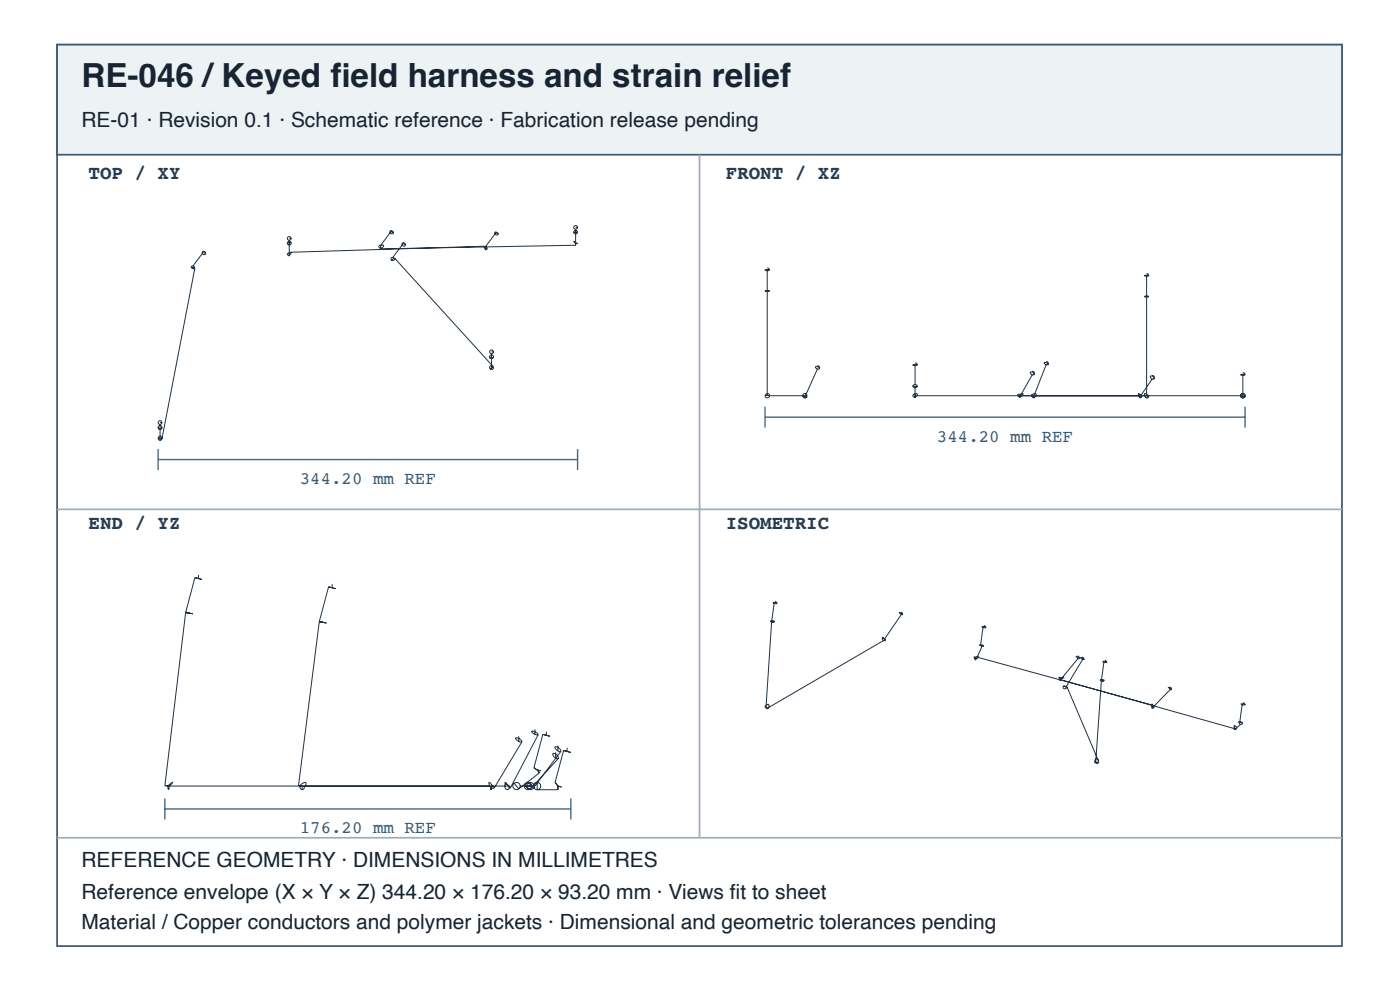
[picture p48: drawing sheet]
<svg xmlns="http://www.w3.org/2000/svg" width="297mm" height="210mm" viewBox="0 0 297 210" stroke-linecap="round" stroke-linejoin="round" font-family="sans-serif">
<defs><g id="words">
<text font-size="7" fill="#182431" x="17.3" y="18.4">RE-046 /Keyed fi eld harness and strain relief</text>
<g font-size="4.4" fill="#182431">
<text x="17.3" y="26.9">RE-01 · Revision 0.1 · Schematic reference · Fabrication release pending</text>
<text x="17.3" y="183.9">REFERENCE GEOMETRY · DIMENSIONS IN MILLIMETRES</text>
<text x="17.3" y="190.6">Reference envelope (X × Y × Z) 344.20 × 176.20 × 93.20 mm · Views fi t to sheet</text>
<text x="17.3" y="196.9">Material / Copper conductors and polymer jackets · Dimensional and geometric tolerances pending</text>
</g>
<g font-size="4.1" fill="#263d52">
<text x="18.8" y="38">TOP / XY</text>
<text x="154" y="38">FRONT / XZ</text>
<text x="18.8" y="112.1">END / YZ</text>
<text x="154" y="112.1">ISOMETRIC</text>
</g>
<g font-size="3.7" fill="#335b78">
<text x="198.8" y="93.6">344.20 mm REF</text>
<text x="63.6" y="102.6">344.20 mm REF</text>
<text x="63.6" y="176.7">176.20 mm REF</text>
</g>
</g></defs>
<path d="M12.1 9.5h272.6v191.1h-272.6z" fill="none" stroke="#405a70" stroke-width=".37"/>
<path d="M12.1 9.5h272.6v23.3h-272.6z" fill="#edf2f5"/>
<path d="M12.1 9.5h272.6v23.3h-272.6z" fill="none" stroke="#405a70" stroke-width=".37"/>
<path d="M148.4 32.8v144.8M12.1 108h272.6M12.1 177.6h272.6" fill="none" stroke="#9daebc" stroke-width=".37"/>
<g fill="none" stroke="#203246" stroke-width=".21">
<path d="M40.6 56.7l.3 .2h.4M40.6 56.7h.3M40.9 56.7l.4 .1M40.9 56.4l.4 .3M40.9 56.4l-.3 .3M40.9 56.7h.4M41.3 56.7v.1M41.3 56.8v.1M41.3 56.9l-6.9 36.1M43.3 53.3l-.4 .1a.38 .38 0 0 0 .2 .6 .38 .38 0 0 0 .5-.4M43.3 53.3l.3 .3M43.3 53.6h.3"/>
<path d="M43.3 53.3l-2.4 3.1M60.9 51.6a.41 .41 0 0 1 .5-.4 .41 .41 0 0 1 .4 .4M60.9 51.6a.42 .42 0 0 0 .5 .3 .42 .42 0 0 0 .4-.3M60.9 51.6l.5-.3 .4 .3M61.4 53.7l-.5 .2 .5 .3M61.4 53.7v.6v-.1M61.4 50.5h.4M61.4 50.9v2.7M61.4 53.6v.1M61.7 53.5l-.3 .1M61.7 53.5l.1 .2-.4 .5M61.8 50.5l-.4 .4"/>
<path d="M61.8 50.5a.41 .41 0 0 0-.5-.3 .41 .41 0 0 0-.3 .5l.4 .2M80.7 52l.1 .8M80.7 52l-.3 .1a.43 .43 0 0 0 .4 .6M80.8 52l.3-.1 .3 .2-.6 .6M80.8 52h-.1M80.8 52.7v.1M83.1 48.9l-.4 .1a.42 .42 0 0 0 .2 .5 .42 .42 0 0 0 .5-.1v-.1M83.1 48.9l.3 .4M83.1 49.3h.3M83.1 48.9l-2.3 3.1M83.3 54.6l.3 .1M83.3 54.6l-.3 .2 .1 .4"/>
<path d="M83.6 54.7l-.5 .5M83.6 54.7l.2 .1M83.8 54.8v.1a.55 .55 0 0 1-.7 .3M83.8 54.8l20.8 22.8M85.7 51.5l-.4 .2a.42 .42 0 0 0 .2 .4 .42 .42 0 0 0 .5 0v-.3M85.7 51.5l.3 .3M85.7 51.8h.3M85.7 51.5l-2.4 3.1M102.8 52.2l-.1 .2 .3 .5M102.8 52.2l.2 .1M102.8 52.2l-41.1 1.3M103 52.3v.3"/>
<path d="M103 52.3h.1M103 52.6v.3M103 52.3l.3 .3M103 52.6h.3M103.3 52.6v.3h-.3M105.3 49.2l-.3 .1a.42 .42 0 0 0 .2 .4 .42 .42 0 0 0 .5 0v-.2M105.3 49.2l.4 .3M105.3 49.5h.4M105.3 49.2l-2.3 3.1M121.7 49.3a.41 .41 0 0 1 .4-.4 .41 .41 0 0 1 .4 .4M121.7 49.3a.43 .43 0 0 0 .4 .3 .43 .43 0 0 0 .4-.3M121.7 49.3h.8"/>
<path d="M121.7 51.2l.4 .4zM122.1 48.2h.4M122.1 51.6h.4zM122.1 51.6v.4l-41.3 .8M122.1 48.6v3M122.5 48.2l-.4 .4M122.5 48.2a.41 .41 0 0 0-.5-.4 .41 .41 0 0 0-.3 .6l.4 .2M162.8 56.8l.4 .2v.3M162.8 57.1l.4 .2M162.8 57.1l-.5 .2h.9M162.8 57.1v4.5M243.3 58l.4 .2v.2"/>
<path d="M243.3 58.3l.4 .1M243.3 58.3l-.5 .2 .9-.1M243.3 58.3v4.5M103.9 75.6a.41 .41 0 0 0 .4 .4 .41 .41 0 0 0 .4-.4M103.9 75.6a.41 .41 0 0 1 .2-.4 .41 .41 0 0 1 .5 .1l.1 .3M104 78.2l.3 .2M104.3 74.6h.4M104.3 77.9h.4M104.3 77.9l-.3 .3M104.3 75v3.4M104.6 77.6h-.6l-.1 .4 .1 .2M104.6 77.6v.1"/>
<path d="M104.6 77.7l.1 .2M104.6 77.7l-.3 .2M104.7 74.6l-.4 .4M104.7 74.6a.41 .41 0 0 0-.5-.4 .41 .41 0 0 0-.3 .5l.4 .3M104.7 77.9l-.1 .3-.3 .2M162.3 61.7h.9M162.8 61.6l-.5 .1M162.8 61.6l.4 .1M162.8 61.6v22.2M173.4 77.5a.47 .47 0 0 1 .5 .7M173.4 78.2l-2.6 5.9M173.9 78.2l-.4-.4-.4-.1-.1 .3 .4 .2"/>
<path d="M173.9 78.2h-.5M194.1 76.9l.3 .1 .2 .4M194.1 77.3l.5 .1M194.1 77.3l-.4 .1h.9M194.1 77.3v4.2M219 78.7a.47 .47 0 0 1 .4 .7M219 79.4l-2.7 4.8M219.4 79.4a.53 .53 0 0 0-.8-.4l.4 .4M219.4 79.4h-.4M221.9 76.6a.47 .47 0 0 1 .5 .7M221.9 77.3l-2.6 6.8M222.4 77.3l-.5-.4h-.4l.4 .4"/>
<path d="M222.4 77.3h-.5M242.8 62.9h.9M243.3 62.8l-.5 .1M243.3 62.8l.4 .1M243.3 62.8v21M244.4 79.6a.47 .47 0 0 1 .4 .7M263.7 79l.4 .2v.3M263.7 79.3l.4 .2M263.7 79.3l-.5 .2h.9M263.7 79.3v4.1M33.6 92.9l.1 .4 .3 .1M33.6 92.9l.3-.4a.43 .43 0 0 1 .5 .5"/>
<path d="M33.6 92.9l.8 .1M34 89.6h.4M34 90v3.4M34.4 93l-.4 .4M34.4 89.6l-.4 .4M34.4 89.6a.41 .41 0 0 0-.5-.4 .41 .41 0 0 0-.3 .5l.4 .3M162.8 83.8l-.5 .1M162.8 83.8l.4 .1M163.2 83.9l-.1-.4a.56 .56 0 0 0-.8 .4M163.2 83.9a.46 .46 0 0 1-.4 .5 .46 .46 0 0 1-.5-.5M163.2 83.9h.1M163.2 83.9h8"/>
<path d="M170.3 83.7l.1-.2a.48 .48 0 0 1 .8 .4M170.3 83.7a.47 .47 0 0 0 .5 .7M170.3 83.7l.5 .4M171.2 84.1h-.4M171.2 84.1l-.4 .3M171.2 84l-.4 .4M171.2 84v.1M171.2 83.9v.1M193.7 81.8l.4 .1 .5-.1M193.7 81.8l.2 .3 .2 .1M194.1 81.5l.5 .3M194.1 81.5l-.4 .3"/>
<path d="M194.1 82.2v2.1M194.1 84.3h.1M194.1 83.5h.5l-.1 .4M194.1 83.5l-.2 .1-.2 .3v.2l.4 .2M194.1 83.5v.8M194.5 83.9l-.4 .4M194.5 83.9h69.2M194.6 81.8l-.2 .3-.3 .1M216.3 84.2h.1M216.3 83.6v.8v-.2M216.3 83.6l.4-.1h.4l-.8 .7M216.3 83.6l-.4 .1 .4 .5"/>
<path d="M219 83.6l.3-.1h.5v.4l-.2 .3M219 83.6a.43 .43 0 0 0 0 .5 .43 .43 0 0 0 .5 .2l.1-.1M219 83.6l-.1 .2 .4 .3M219.3 84.1l.3 .1M241.8 84.2v.2M241.8 84.2h.1M241.8 83.6l-.3-.1 .3 .7M241.8 83.6v.8M241.8 83.6l.3 .3 .1 .3M242.2 84.2h-.4M242.2 84.2l-.4 .2M242.9 83.9l-.1-.3 .2-.2 .6 .5"/>
<path d="M242.9 83.9v.2l.4 .3M243.3 83.8l-.4 .1M243.3 83.8l.4 .1M243.6 83.9l-.3 .5M243.7 83.9h-.1M243.7 83.9v.2l-.4 .3M244.4 80.4l-2.6 3.8M244.8 80.3a.5 .5 0 0 0-.2-.5 .5 .5 0 0 0-.6 .1l.4 .5M244.8 80.3l-.4 .1M263.2 83.9l.5 .1 .4-.1M263.2 83.9l.2 .4 .3 .1M263.7 83.4l.4 .2v.3"/>
<path d="M263.7 83.4l-.3 .1-.2 .4M263.7 83.4a.47 .47 0 0 1 .4 .5 .47 .47 0 0 1-.4 .5M263.7 83.4a.47 .47 0 0 0-.5 .5 .47 .47 0 0 0 .5 .5M263.7 83.4v.5M263.7 83.9v.5M264.1 83.9v.2l-.4 .3M40.2 130l.7 .1zM40.2 130l-.8-.1-4.4 36.7M41.4 122.5l.7 .2M41.4 122.5l1.5 .4-.8-.2M41.4 122.5l-2 7.3 .8 .2M42.1 121.9v.8"/>
<path d="M68.5 131.9l.8 .2zM68.5 131.9l-.8-.1-4.4 34.8M69.7 124.4l.8 .2M69.7 124.4l1.5 .4-.7-.2M69.7 124.4l-1.9 7.3 .7 .2M70.5 123.8v.8M163.5 131.6l.2 .2M163.5 131.6h.7l.1 .2M163.5 131.6l.2 .3M163.7 131.9l-1.2 18.1M163.7 131.8h.6M164.2 127.9l.6 .1"/>
<path d="M164.2 127.9l-.2-.1 .6-.1 .2 .3M164.2 127.9l-.5 3.9M164.3 131.8l-.6 .1M164.4 127.5l.4 .5M187.2 135.2h.1l.5 .4M187.2 135.2v.4l.3 .2M187.2 135.2l.5 .3M187.7 135.5l.1 .2M187.8 135.6l-24.8 14.4M187.8 135.6v.1M187.8 135.7l-.3 .1M187.8 135.7h.1"/>
<path d="M191.1 129.7l.3 .3 .1 .4M191.3 130.1l-.5-.2 .7 .5M191.3 130.1l.2 .3M191.3 130.1l-3.6 5.4M206.9 139.3l.6-.1v.2M206.9 139.3h-.3l.5 .4M206.9 139.3v.5l.2-.1M207.2 139.7h-.1M207.5 139.4l-.3 .3M207.5 139.4l37.1 10.1M207.8 136.7l.6 .1 .2 .2M207.8 136.7l.2 .1"/>
<path d="M207.8 136.7l.5 .3M208 136.8l.6 .2M208.3 137l-1.1 2.7M208.5 133.1h.6M208.5 133.1l-.2-.2h.6l.2 .2M208.5 133.1l-.5 3.7M208.6 137h-.3M208.7 132.6l.4 .5M228.6 139a.48 .48 0 0 1 .4 .7M228.8 139.5l-.5-.3 .7 .5M228.8 139.5l.2 .2M228.8 139.5l-3.6 4.4"/>
<path d="M229.6 139.3l.3 .2v.4M229.8 139.6l-.6-.2 .7 .5M229.8 139.6l.1 .3M229.8 139.6l-3.7 6.1M234.4 140l.4 .4M110.1 157.2l-.7-.7a1.15 1.15 0 0 1 1.3 .8M110.1 157.2l.6 .1M110.1 156.1v1.1M110.7 157.3l-5.8 9.8M113.5 155.7l-.7-.5v-.2a1.35 1.35 0 0 1 1.4 .8M113.5 155.7l.7 .1M113.5 154.6v1.1"/>
<path d="M114.2 155.8l-5.9 11.2M115.2 155.7l.7 .2M115.2 155.7l1.5 .4-.8-.2M115.2 155.7l-1.9 7.1M115.9 155.1v.8M117.9 159.5v1.2M118.4 159.2l-.7-.8a1.02 1.02 0 0 1 1.3 .9M118.4 159.2l.6 .1M118.4 158v1.2M119 159.3l-5.9 7.8M119.6 159.1l.7 .2M119.6 159.1l1.5 .4-.8-.2"/>
<path d="M119.6 159.1l-1.8 6.8M120.3 158.5v.8M162.4 149.7l-.1 .2 .2 .1M162.4 149.7l.2-.2 .4-.2v.7M162.4 149.7l.3 .5h.3v-.2M163 150h-.5M163 150h.1M224.8 144l37 10.5M224.8 143.8v.2M224.8 143.8l.9-.2-.5 .3M224.8 143.8l-.1-.2 .4 .3M225.1 143.9l-.2 .4-.1-.3"/>
<path d="M225.2 143.9h-.1M225.6 145.5h.5l.3 .2M225.6 145.5l-.1 .2a.4 .4 0 0 0 .4 .4 .4 .4 0 0 0 .4-.3M225.6 145.5l.5 .2M226.1 145.7l.2 .1M226.4 145.7l6.7 15.7M226.4 145.7l-.1 .1M233.5 144.1l.2 .2M233.5 144.1h.6l.1 .2M233.5 144.1l.2 .3M233.7 144.4l-1.2 17.2M233.7 144.3h.5"/>
<path d="M234.2 140.4h.6M234.2 140.4l-.2-.1 .5-.1 .3 .2M234.2 140.4l-.5 3.9M234.2 144.3l-.5 .1M244.4 149.6l-.1 .5h.2M244.4 149.6l.4 .4M244.6 149.5l-.2-.2v.3M244.6 149.5l.1 .4M244.7 149.9l-.2 .2M244.7 149.9h.1M244.7 149.9l.1 .1M244.8 150l-.3 .1"/>
<path d="M248.2 145.6a.46 .46 0 0 1 .3 .7M248.3 146.1l-.4-.4 .6 .6M248.3 146.1l.2 .2M248.3 146.1l-3.6 3.8M261.8 154.5l.2 .1M262 153.9a.42 .42 0 0 1 .3 .3 .42 .42 0 0 1-.1 .4h-.2M262 153.9l-.1-.1-.1 .2 .2 .6M262 153.9l-.2 .6M262.8 153.1h.6l.2 .2M262.8 153.1l.4 .5M263 153l.6 .3M263 153l-.2 .1"/>
<path d="M263.2 153.6l-1.2 1M263.5 149.4h.6M263.5 149.4l-.2-.1 .6-.1 .2 .2M263.5 149.4l-.5 3.6M263.6 153.3l-.1 .2-.3 .1M263.7 149l.4 .4M35 166.6l.9 .1M35 166.6h.6M35.6 166.6l1-.7-.7 .8M35.6 166.6l.2 .8 .1-.7M35.6 166.6h.1M35.6 166.6h72.3"/>
<path d="M63.3 166.6h.3M63.3 166.6h.8M63.6 166.6l.4-.4 .8-.3 .2 .1-.1 .3-.3 .4M63.6 166.6v.4l.5 .4M64.1 166.6l.5 .1M64.1 166.6v.8M64.6 166.7l-.2 .6-.3 .1M104 166.9l.2 .5M104 166.9l.2 .1M104.2 167l.7 .1M104.2 167v.4M104.3 166.4l-.5-.5a.86 .86 0 0 0 .2 1"/>
<path d="M104.3 166.4l-.1 1M104.3 166.4l.6 .7M107.2 166.2l-.1-.3a.87 .87 0 0 1 .8 .7M107.2 166.2a.84 .84 0 0 0 .4 1.2l.5-.3M107.2 166.2a1.38 1.38 0 0 1 1.1 .8M107.9 166.6l.2 .5M108.3 167l-.2 .1M109.1 166l.5-.1 .4 .1 .4 .6M109.1 166l.9 1.3M109.1 166a.78 .78 0 0 0-.2 1.1 .78 .78 0 0 0 1.1 .2M110.1 167.3h-.1M110.4 166.6l-.3 .7"/>
<path d="M110.4 166.6h2.8M111.4 166.1a.77 .77 0 0 1 .9-.2 .77 .77 0 0 1 .5 .7l-.2 .6M111.4 166.1a.78 .78 0 0 0-.1 .9 .78 .78 0 0 0 .7 .4M111.4 166.1a.95 .95 0 0 0 .6 1M111.9 166.2a.78 .78 0 0 0 .1 1.1 .78 .78 0 0 0 1.1-.2M111.9 166.2a.79 .79 0 0 1 .8-.3 .79 .79 0 0 1 .6 .7l-.2 .5M111.9 166.2a1.11 1.11 0 0 1 1.2 .9M112 167.1l.6 .1M112 167.1v.3M112.6 167.2l-.6 .2M112.6 167.2h.1M113.1 167.1h.1"/>
<path d="M113.2 166.6l.4 .7 .4 .1M113.3 162.8l.7 .4M114 163.2l.7 .2zM114 163.2l.4 .6-4.3 3.5M114 165.9v1.5M114 165.9a.78 .78 0 0 1 .7 .7 .78 .78 0 0 1-.7 .8M114 165.9l-.4 .1-.4 .6M117.8 165.9l.6 .7M117.9 160.7l-.6-.6v-.2l.1-.2a1.13 1.13 0 0 1 1 1.1M117.9 160.7l.5 .1M118.4 166.6l.7 .3zM118.4 166.6v.8h-4.4"/>
<path d="M118.4 160.8l-5.8 6.4M232.3 161.5l.2 .1M232.3 161.5l.2 .3h.2M233 161.6h-.5M233 161.6v.1l-.3 .1M233.1 161.4l-.5-.5-.3 .2v.4M233.1 161.4h.1M233.1 161.4l-.1 .2M233.1 161.4l-.4 .4"/>
<circle cx="34" cy="90.6" r=".41"/>
</g>
<path d="M33.5 95.2v4.5M33.5 97.4h89M122.5 95.2v4.5M162.3 86.2v4.5M162.3 88.4h101.8M264.1 86.2v4.5M35 169.3v4.4M35 171.5h86.1M121.1 169.3v4.4" fill="none" stroke="#466b86" stroke-width=".3"/>
<use href="#words"/>
</svg>
